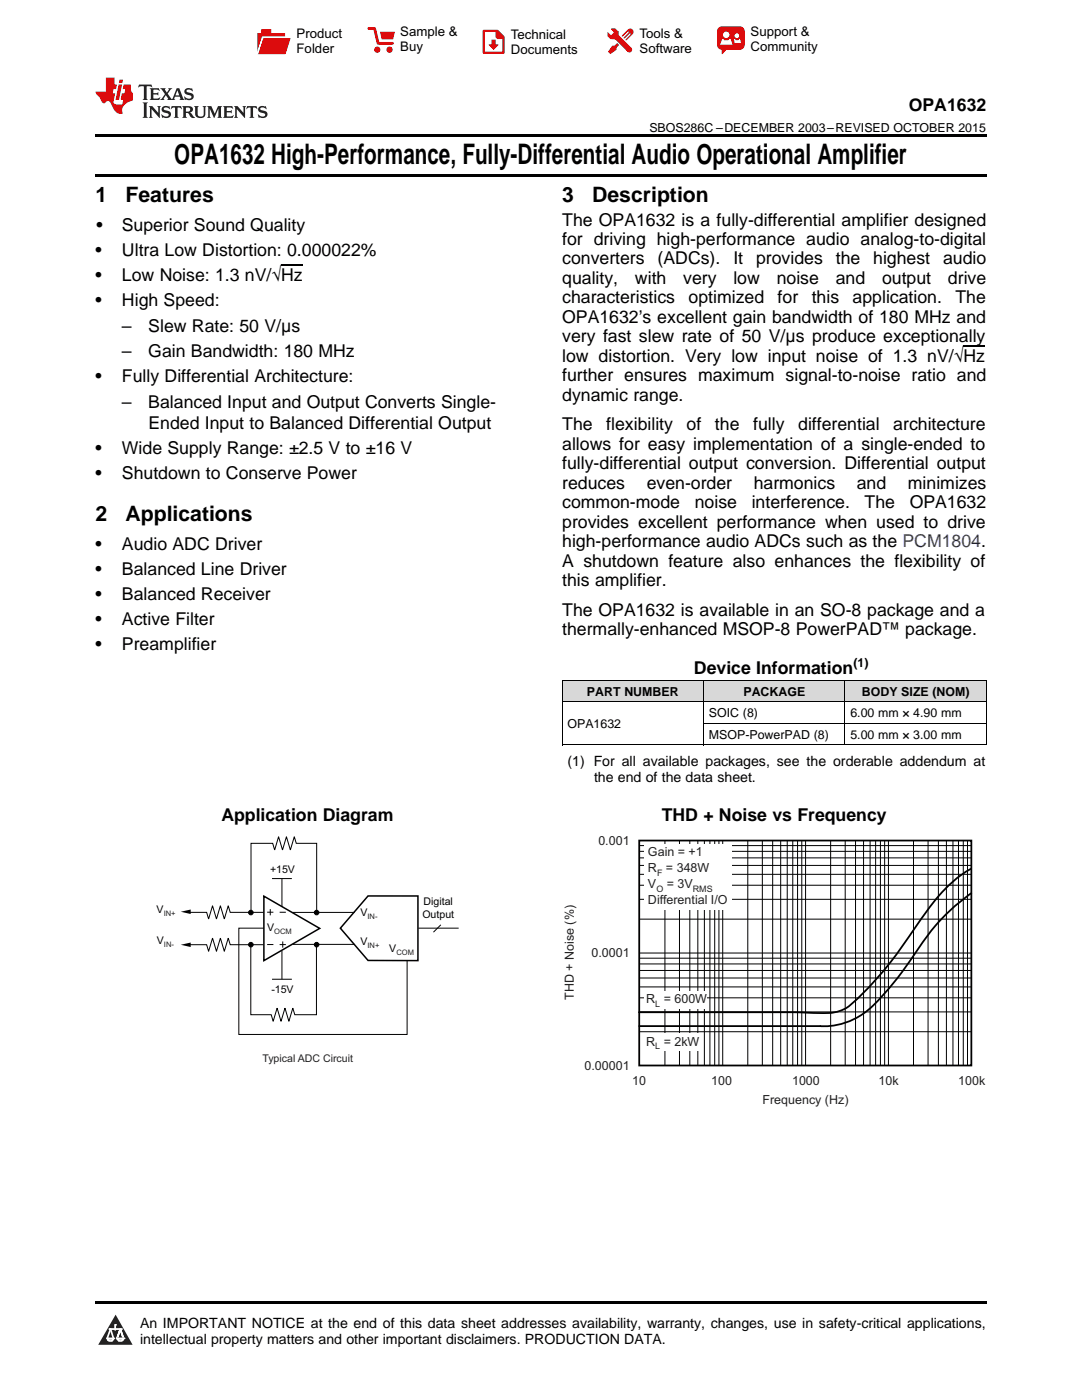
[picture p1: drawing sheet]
<svg xmlns="http://www.w3.org/2000/svg" width="216mm" height="279mm" viewBox="0 0 216 279" stroke-linecap="round" stroke-linejoin="round" font-family="sans-serif">
<defs><g id="words">
<text font-size="5.6" x="34.8" y="32.8">OPA1632 High-Performance, Fully-Differential Audio Operational Amplifier</text>
<g font-size="4.2">
<text x="19" y="40.4">1</text>
<text x="25" y="40.4">Features</text>
<text x="112.2" y="40.4">3</text>
<text x="118.2" y="40.4">Description</text>
<text x="19" y="104">2</text>
<text x="25" y="104">Applications</text>
</g>
<g font-size="3.5">
<text x="181.3" y="22.2">OPA1632</text>
<text x="19.2" y="46.1">•</text>
<text x="24.3" y="46.1">Superior Sound Quality</text>
<text x="112.2" y="45">The OPA1632 is a fully-differential amplifier designed</text>
<text x="19" y="51.1">•</text>
<text x="24.3" y="51.1">Ultra Low Distortion: 0.000022%</text>
<text x="112.2" y="48.9">for driving high-performance audio analog-to-digital</text>
<text x="112.2" y="52.8">converters</text>
<text x="131.2" y="52.8">(ADCs).</text>
<text x="146.3" y="52.8">It</text>
<text x="150.9" y="52.8">provides</text>
<text x="166.8" y="52.8">the</text>
<text x="174.2" y="52.8">highest</text>
<text x="188.2" y="52.8">audio</text>
<text x="19" y="56.1">•</text>
<text x="24.3" y="56.1">Low Noise: 1.3 nV/√Hz</text>
<text x="112.2" y="56.7">quality,</text>
<text x="126.7" y="56.7">with</text>
<text x="136.3" y="56.7">very</text>
<text x="146.3" y="56.7">low</text>
<text x="155" y="56.7">noise</text>
<text x="166.8" y="56.7">and</text>
<text x="176" y="56.7">output</text>
<text x="189.2" y="56.7">drive</text>
<text x="19" y="61.1">•</text>
<text x="24.3" y="61.1">High Speed:</text>
<text x="112.2" y="60.5">characteristics</text>
<text x="112.2" y="64.4">OPA1632’s excellent gain bandwidth of 180 MHz and</text>
<text x="137.4" y="60.5">optimized</text>
<text x="155.2" y="60.5">for</text>
<text x="162" y="60.5">this</text>
<text x="170.1" y="60.5">application.</text>
<text x="190.7" y="60.5">The</text>
<text x="24.3" y="66.2">–</text>
<text x="24.3" y="71.3">–</text>
<text x="29.6" y="66.2">Slew Rate: 50 V/μs</text>
<text x="29.6" y="71.3">Gain Bandwidth: 180 MHz</text>
<text x="112.2" y="68.3">very fast slew rate of 50 V/μs produce exceptionally</text>
<text x="19" y="76.3">•</text>
<text x="24.3" y="76.3">Fully Differential Architecture:</text>
<text x="112.2" y="72.2">low distortion. Very low input noise of 1.3 nV/√Hz</text>
<text x="112.2" y="76.1">further ensures maximum signal-to-noise ratio and</text>
<text x="24.3" y="81.4">–</text>
<text x="29.6" y="81.4">Balanced Input and Output Converts Single-</text>
<text x="112.2" y="79.9">dynamic range.</text>
<text x="29.6" y="85.6">Ended Input to Balanced Differential Output</text>
<text x="112.2" y="85.9">The</text>
<text x="112.2" y="89.8">allows for easy implementation of a single-ended to</text>
<text x="121" y="85.9">flexibility</text>
<text x="137" y="85.9">of</text>
<text x="142.7" y="85.9">the</text>
<text x="150.3" y="85.9">fully</text>
<text x="159.3" y="85.9">differential</text>
<text x="178.2" y="85.9">architecture</text>
<text x="19" y="90.6">•</text>
<text x="19" y="95.6">•</text>
<text x="24.3" y="90.6">Wide Supply Range: ±2.5 V to ±16 V</text>
<text x="24.3" y="95.6">Shutdown to Conserve Power</text>
<text x="112.2" y="93.7">fully-differential output conversion. Differential output</text>
<text x="112.2" y="97.5">reduces</text>
<text x="112.2" y="101.4">common-mode</text>
<text x="129" y="97.5">even-order</text>
<text x="138.6" y="101.4">noise</text>
<text x="150" y="101.4">interference.</text>
<text x="150.4" y="97.5">harmonics</text>
<text x="171" y="97.5">and</text>
<text x="172.5" y="101.4">The</text>
<text x="181.2" y="97.5">minimizes</text>
<text x="181.5" y="101.4">OPA1632</text>
<text x="112.2" y="105.3">provides excellent performance when used to drive</text>
<text x="19" y="109.7">•</text>
<text x="24.3" y="109.7">Audio ADC Driver</text>
<text x="112.2" y="109.2">high-performance audio ADCs such as the PCM1804.</text>
<text x="112.2" y="113.1">A shutdown feature also enhances the flexibility of</text>
<text x="19" y="114.8">•</text>
<text x="19" y="119.8">•</text>
<text x="24.3" y="114.8">Balanced Line Driver</text>
<text x="24.3" y="119.8">Balanced Receiver</text>
<text x="112.2" y="116.9">this amplifier.</text>
<text x="19" y="124.8">•</text>
<text x="24.3" y="124.8">Active Filter</text>
<text x="112.2" y="122.9">The OPA1632 is available in an SO-8 package and a</text>
<text x="19" y="129.8">•</text>
<text x="24.3" y="129.8">Preamplifier</text>
<text x="112.2" y="126.8">thermally-enhanced MSOP-8 PowerPAD™ package.</text>
<text x="138.5" y="134.5">Device Information</text>
<text x="44.2" y="163.9">Application Diagram</text>
<text x="132" y="163.9">THD + Noise vs Frequency</text>
</g>
<g font-size="2.8">
<text x="113.2" y="152.9">(1) For all available packages, see the orderable addendum at</text>
<text x="118.5" y="156.1">the end of the data sheet.</text>
<text x="27.9" y="265">An IMPORTANT NOTICE at the end of this data sheet addresses availability, warranty, changes, use in safety-critical applications,</text>
<text x="27.9" y="268.2">intellectual property matters and other important disclaimers. PRODUCTION DATA.</text>
</g>
<g font-size="2.6">
<text x="59.2" y="7.6">Product</text>
<text x="59.2" y="10.6">Folder</text>
<text x="79.9" y="7.3">Sample &amp;</text>
<text x="79.9" y="10.2">Buy</text>
<text x="101.9" y="7.8">Technical</text>
<text x="101.9" y="10.8">Documents</text>
<text x="127.6" y="7.6">Tools &amp;</text>
<text x="127.6" y="10.6">Software</text>
<text x="149.8" y="7.2">Support &amp;</text>
<text x="149.8" y="10.2">Community</text>
</g>
<g font-size="2.5">
<text x="129.6" y="26.3">SBOS286C –DECEMBER 2003–REVISED OCTOBER 2015</text>
<text x="170.3" y="133.1">(1)</text>
<text x="117.1" y="138.8">PART NUMBER</text>
<text x="141.5" y="143.1">SOIC (8)</text>
<text x="148.3" y="138.8">PACKAGE</text>
<text x="169.7" y="143.1">6.00 mm × 4.90 mm</text>
<text x="172" y="138.8">BODY SIZE (NOM)</text>
<text x="113.2" y="145.3">OPA1632</text>
<text x="141.5" y="147.4">MSOP-PowerPAD (8)</text>
<text x="169.7" y="147.4">5.00 mm × 3.00 mm</text>
</g>
<g font-size="2.5" fill="#231f20">
<text x="119.4" y="168.6">0.001</text>
<text x="129.3" y="170.9">Gain = +1</text>
<text x="129.3" y="174.1">R</text>
<text x="129.3" y="177.3">V</text>
<text x="132.9" y="174.1">= 348W</text>
<text x="133" y="177.3">= 3V</text>
<text x="129.3" y="180.5">Differential I/O</text>
<text x="118" y="191.1">0.0001</text>
<text x="114.5" y="199.6" transform="rotate(-90 114.5 199.6)">THD + Noise (%)</text>
<text x="128.9" y="200.2">R = 600W</text>
<text x="128.9" y="208.7">R = 2kW</text>
<text x="116.6" y="213.5">0.00001</text>
<text x="126.1" y="216.6">10</text>
<text x="141.9" y="216.6">100</text>
<text x="152.1" y="220.4">Frequency (Hz)</text>
<text x="158.1" y="216.6">1000</text>
<text x="175.3" y="216.6">10k</text>
<text x="191.2" y="216.6">100k</text>
</g>
<g font-size="2.1">
<text x="53.9" y="174.2">+15V</text>
<text x="31.3" y="182.2">V</text>
<text x="53.3" y="185.8">V</text>
<text x="71.9" y="182.8">V</text>
<text x="84.3" y="183.3">Output</text>
<text x="84.5" y="180.5">Digital</text>
<text x="31.3" y="188.5">V</text>
<text x="71.9" y="188.5">V</text>
<text x="77.7" y="190.1">V</text>
<text x="54.1" y="198.3">-15V</text>
</g>
<text font-size="2.1" fill="#231f20" x="52.4" y="212">Typical ADC Circuit</text>
<g font-size="1.8" fill="#231f20">
<text x="131" y="178">O</text>
<text x="131.1" y="174.8">F</text>
<text x="138.2" y="178">RMS</text>
<text x="130.7" y="200.9">L</text>
<text x="130.7" y="209.4">L</text>
</g>
<g font-size="1.5" fill="#231f20">
<text x="32.7" y="182.8">IN+</text>
<text x="73.3" y="183.4">IN-</text>
<text x="32.7" y="189.1">IN-</text>
<text x="54.7" y="186.4">OCM</text>
<text x="73.3" y="189.1">IN+</text>
<text x="79.1" y="190.7">COM</text>
</g>
</g></defs>
<g fill="#d8d8d8">
<path d="M112.2 135.8h28.2v4.3h-28.2z"/>
<path d="M140.4 135.8h28.2v4.3h-28.2z"/>
<path d="M168.6 135.8h28.2v4.3h-28.2z"/>
</g>
<path d="M23.1 262.4l3.4 6h-6.9z" fill="#231f20"/>
<path d="M21.4 267.1h1.2l-.3 .5h-.3a.55 .55 0 0 1-.6-.5z" fill-rule="evenodd" fill="#fff"/>
<path d="M21.4 267.1h1.2l-.3 .5h-.3a.55 .55 0 0 1-.6-.5z" fill="none" stroke="#231f20" stroke-width=".34"/>
<path d="M21.4 267.1l1.2 .1-.3 .4h-.5z" fill="none" stroke="#fff" stroke-width=".34"/>
<path d="M23 265.3h.1" fill="none" stroke="#fff" stroke-width=".34"/>
<path d="M23 264.4v.9z" fill="#fff"/>
<path d="M23 264.4v.9z" fill="none" stroke="#fff" stroke-width=".34"/>
<circle cx="23" cy="264.4" r=".17" fill="#fff"/>
<path d="M21.9 265.2h.1" fill="none" stroke="#fff" stroke-width=".34"/>
<path d="M21.9 265.2h2.3z" fill="#fff"/>
<path d="M21.9 265.2h2.3z" fill="none" stroke="#fff" stroke-width=".34"/>
<circle cx="24.2" cy="265.2" r=".17" fill="#fff"/>
<path d="M23.3 267.1h.1" fill="none" stroke="#fff" stroke-width=".34"/>
<path d="M24 265.2l-.7 1.9z" fill="#fff"/>
<path d="M24 265.2l-.7 1.9z" fill="none" stroke="#fff" stroke-width=".34"/>
<path d="M24 265.2l.7 1.9z" fill="#fff"/>
<path d="M24 265.2l.7 1.9z" fill="none" stroke="#fff" stroke-width=".34"/>
<path d="M24.6 267.1h.1" fill="none" stroke="#fff" stroke-width=".34"/>
<circle cx="21.4" cy="267.1" r=".17" fill="#fff"/>
<path d="M22.1 265.2l-.7 1.9z" fill="#fff"/>
<path d="M22.1 265.2l-.7 1.9z" fill="none" stroke="#fff" stroke-width=".34"/>
<path d="M22.1 265.2l.5 1.9z" fill="#fff"/>
<path d="M22.1 265.2l.5 1.9z" fill="none" stroke="#fff" stroke-width=".34"/>
<circle cx="22.6" cy="267.1" r=".17" fill="#fff"/>
<path d="M23.4 267.1h1.3a.65 .65 0 0 1-.7 .5 .65 .65 0 0 1-.6-.5z" fill-rule="evenodd" fill="#fff"/>
<path d="M23.4 267.1h1.3a.65 .65 0 0 1-.7 .5 .65 .65 0 0 1-.6-.5z" fill="none" stroke="#231f20" stroke-width=".34"/>
<path d="M23.4 267.1h1.3l-.4 .5h-.6z" fill="none" stroke="#fff" stroke-width=".34"/>
<path d="M23.3 267.1h.1" fill="none" stroke="#fff" stroke-width=".34"/>
<circle cx="24.7" cy="267.1" r=".17" fill="#fff"/>
<path d="M19 259.7h177.8v.5h-177.8z" fill="#000"/>
<path d="M127.5 167.8h66.3v44.8h-66.3z" fill="none" stroke="#000" stroke-width=".36"/>
<g fill="none" stroke="#000" stroke-width=".2">
<path d="M127.5 168.8h66.4M127.5 169.9h66.4M127.5 171.2h66.4M127.5 172.7h66.4M127.5 174.5h66.4M127.5 176.7h66.4M127.5 179.5h66.4M132.7 167.8v44.8M135.6 167.8v44.8M137.6 167.8v44.8M139.2 167.8v44.8M140.5 167.8v44.8"/>
<path d="M141.7 167.8v44.8M142.6 167.8v44.8M143.5 167.8v44.8M144.2 167.8v44.8M149.2 167.8v44.8M152.1 167.8v44.8M154.2 167.8v44.8M155.8 167.8v44.8M157.1 167.8v44.8M158.2 167.8v44.8M159.1 167.8v44.8M160 167.8v44.8"/>
<path d="M160.7 167.8v44.9M165.7 167.8v44.8M168.6 167.8v44.8M170.7 167.8v44.8M172.3 167.8v44.8M173.6 167.8v44.8M174.7 167.8v44.8M175.7 167.8v44.8M176.5 167.8v44.8M177.3 167.8v44.8M182.3 167.8v44.8M185.2 167.8v44.8"/>
<path d="M187.2 167.8v44.8M188.8 167.8v44.8M190.2 167.8v44.8M191.3 167.8v44.8M192.2 167.8v44.8M193.1 167.8v44.8M127.5 183.4h66.4M127.5 190.2h66.4M127.5 191.2h66.4M127.5 192.4h66.4M127.5 193.7h66.4M127.5 195.2h66.4"/>
<path d="M127.5 197h66.4M127.5 199.1h66.4M127.5 201.9h66.4M127.5 205.9h66.4"/>
</g>
<g fill="#fff">
<path d="M128.5 168.4h17.5v13.1h-17.5z" fill-rule="evenodd"/>
<path d="M128.6 197.7h12.5v3.5h-12.5z" fill-rule="evenodd"/>
<path d="M128.6 206.3h11.3v3.5h-11.3z" fill-rule="evenodd"/>
</g>
<path d="M193.8 173.4a25.4 25.4 0 0 0-8.7 8.1l-1.4 2.1a82.9 82.9 0 0 1-13.4 16.4 7.5 7.5 0 0 1-5.9 2.2 913.3 913.3 0 0 0-34.5-.2h-2.4M193.8 178.3a40.7 40.7 0 0 0-11.4 12.3 55.1 55.1 0 0 1-9.6 11.3 13.5 13.5 0 0 1-9.1 2.9h-36.2" fill="none" stroke="#000" stroke-width=".36"/>
<g fill="none" stroke="#000" stroke-width=".2">
<path d="M112.2 135.7h84.6M112.2 135.8v12.9M140.4 135.8v12.9M168.6 135.8v12.9M196.8 135.8v12.9M112.2 148.6h84.6M112.2 140h84.6M140.4 144.3h56.4M54.3 175.3h3.9M56.3 175.3v5.7M37.7 182.1h3.5l.4 1.3 .8-2.6 .8 2.6 .8-2.6 .8 2.6 .7-2.6 .4 1.3h6.7M37.7 188.5h3.5l.4 1.4 .8-2.7 .8 2.7 .8-2.7 .8 2.7 .7-2.7 .4 1.3h6.7"/>
<path d="M50 188.5v14h4.1l.4 1.3 .8-2.6 .8 2.6 .8-2.6 .7 2.6 .8-2.6 .4 1.3h4.3v-14M50.1 182.2v-13.9h4.3l.4 1.3 .8-2.6 .8 2.6 .8-2.6 .7 2.6 .8-2.6 .4 1.3h4.1v13.9M52.7 185.2h-5v21.2h33.5v-14.6M53.3 182.1h1.2M53.3 188.5h1.2M53.9 181.4v1.3M54.3 195.4h3.9M55.8 182.1h1.2M55.8 188.5h1.2M56.3 189.8v5.6M56.4 187.9v1.2M58.4 182.1h12.4"/>
<path d="M58.4 188.5h12.4M83.5 185.2h8M88 184.6l-1.5 1.4"/>
<circle cx="50.1" cy="182.1" r=".45"/>
<circle cx="50.1" cy="188.5" r=".45"/>
<circle cx="63.2" cy="182.1" r=".45"/>
<circle cx="63.2" cy="188.5" r=".45"/>
</g>
<g fill="#000">
<path d="M36.1 182l2-.5v.9zM36.1 188.5l2-.4v.9z"/>
<circle cx="50.1" cy="182.1" r=".45"/>
<circle cx="50.1" cy="188.5" r=".45"/>
<circle cx="63.2" cy="182.1" r=".45"/>
<circle cx="63.2" cy="188.5" r=".45"/>
</g>
<path d="M52.7 178.8l11.1 6.5-11.1 6.4zM73.4 178.8h10v12.9h-10l-5.5-6.5z" fill="none" stroke="#000" stroke-width=".3"/>
<path d="M19 34.8h177.8v.5h-177.8zM19 26.8h177.8v.6h-177.8z" fill="#000"/>
<path d="M27.7 16.9l-.1 .6 .6-.3h.5v.2v2.2l-.2 .4h1l-.2-.4v-2.2v-.2h.5l.6 .3-.2-.6zM29.9 17.6l.2 .4v1.6l-.2 .4h1.9l.1-.6a1.09 1.09 0 0 1-1.3 .1v-.6h.6l.4 .2v-.7l-.2 .2h-.8v-.6l.2-.1a1.01 1.01 0 0 1 1 .3l-.1-.6zM32 17.6l.9 1.2-1 1.2h.9l-.2-.3 .5-.7 .5 .7-.3 .3h1.7l-.2-.3 .1-.4h1l.1 .4-.2 .3h1l-.3-.4-.7-2h-.5l-1 2.2-.8-1.1 .9-1.1h-.9l.2 .2-.4 .7-.4-.7 .2-.2zM35.4 18l.4 1h-.8zM37 17.7a.66 .66 0 0 0-.2 .8 .66 .66 0 0 0 .6 .4l.7 .2 .1 .2a.8 .8 0 0 1-.7 .4 .8 .8 0 0 1-.7-.5l.1 .8 .2-.2a.94 .94 0 0 0 1.1 .1 .94 .94 0 0 0 .4-.9 1.48 1.48 0 0 0-1.3-.6v-.4a1.1 1.1 0 0 1 1.2 .2l-.2-.6-.2 .1-.5-.1zM28.5 20.4l.2 .4v2.3l-.2 .4h1l-.2-.4v-2.3l.2-.4zM29.7 21.2l.2 .4v1.5l-.2 .4h.8l-.3-.4 .1-1.3 1.6 1.8v-2l.2-.4h-.7l.2 .2v1.1l-1.2-1.3zM32.5 21.3a.66 .66 0 0 0-.2 .8 .66 .66 0 0 0 .6 .4l.6 .2 .2 .2a.8 .8 0 0 1-.8 .4 .8 .8 0 0 1-.7-.5l.2 .7 .2-.1a.94 .94 0 0 0 1 .1 .94 .94 0 0 0 .5-1 1.47 1.47 0 0 0-1.3-.6l-.1-.3a1.1 1.1 0 0 1 1.3 .2l-.2-.6-.2 .1-.5-.2zM34.3 21.2l-.2 .6a.64 .64 0 0 1 .8-.3v1.6l-.2 .4h1l-.3-.4 .1-1.6a.66 .66 0 0 1 .8 .3l-.2-.6zM36.3 21.2l.3 .4v1.5l-.3 .4h1l-.2-.2v-.7h.5l.1 .1a.8 .8 0 0 0 1.2 .7l-1-1a.62 .62 0 0 0 .6-.5 .62 .62 0 0 0-.6-.7zM37.1 21.5h.1a.48 .48 0 0 1 .6 0 .48 .48 0 0 1 .1 .6l-.2 .1-.6 .1zM38.7 21.2l.2 .2a2.29 2.29 0 0 0 .4 2 1.05 1.05 0 0 0 1.7-.7v-1.3l.2-.2h-.8l.2 .4v1.1a.61 .61 0 0 1-.6 .6 .61 .61 0 0 1-.6-.6v-1.1l.3-.4zM41.3 21.2l.3 .4v1.5l-.3 .4h.8l-.2-.4v-1.4l.8 1.9 .9-1.9v1.4l-.2 .4h.9l-.2-.4v-1.5l.2-.4h-.8l-.7 1.5-.6-1.5zM44.5 21.2l.2 .4v1.5l-.2 .4h1.9l.2-.6a1.1 1.1 0 0 1-1.4 .2v-.7h.6l.4 .2v-.6l-.2 .1-.8 .1v-.6l.2-.1a1.02 1.02 0 0 1 1.1 .2l-.2-.5zM46.7 21.2l.2 .4v1.5l-.2 .4h.8l-.3-.4 .1-1.3 1.6 1.8v-2l.2-.4h-.7l.2 .2v1.1l-1.2-1.3zM49.3 21.2l-.1 .6a.64 .64 0 0 1 .8-.3v1.6l-.3 .4h1l-.2-.4v-1.6a.66 .66 0 0 1 .8 .3l-.1-.6zM51.7 21.3a.66 .66 0 0 0-.2 .7 .66 .66 0 0 0 .7 .5l.6 .2 .1 .2a.8 .8 0 0 1-.7 .4 .8 .8 0 0 1-.7-.5l.1 .7 .2-.1a.94 .94 0 0 0 1.1 .1 .94 .94 0 0 0 .4-1 1.48 1.48 0 0 0-1.2-.6l-.1-.3a1.1 1.1 0 0 1 1.2 .2l-.2-.6-.1 .1-.6-.2z" fill="#231f20"/>
<path d="M21.1 15.5v2.8h-2v.4l.9 .9a.96 .96 0 0 0 1 1 .59 .59 0 0 1 .5-.4 .59 .59 0 0 1 .5 .3l.4 .8a1.61 1.61 0 0 0 2.1 1.3 1.63 1.63 0 0 1 1.1-2.2l.9-.3v-1.5a1.6 1.6 0 0 1-.4-1.7h-1.4l-.2 .9h.5l-.2 .8h-.5l-.2 1v.3h.5l-.2 .9h-.7a.74 .74 0 0 1-1-.6l.3-1.6h-.5l.2-.8h.5l.1-.9h-.4v-1.4zM23.7 16.9l-.7 3h.8l.6-3zM23.8 15.9l-.1 .7h.7l.2-.7z" fill="#ee1d23"/>
<g fill="#d60000">
<path d="M52.1 5.8h2v.8h2.8v4.2h-5.5v-4.2h.7z" fill-rule="evenodd"/>
<path d="M52.4 7.5h5.6l-1 3.3h-5.6z" fill-rule="evenodd"/>
</g>
<path d="M52.4 7.4h5.7l-.1 .1h-5.5l-1.1 3.3z" fill-rule="evenodd" fill="#fff"/>
<path d="M52.4 7.4h5.7l-.1 .1h-5.5l-1.1 3.3z" fill="none" stroke="#fff" stroke-width=".2"/>
<path d="M73.6 5.7h1.1l.7 2.9h2.9" fill="none" stroke="#d60000" stroke-width=".55"/>
<g fill="#d60000">
<path d="M75.8 6.3h3l-.4 1.6h-2.2z" fill-rule="evenodd"/>
<circle cx="75.3" cy="9.9" r=".62"/>
<circle cx="77.7" cy="9.9" r=".62"/>
</g>
<path d="M96.5 6.2h2.7l1.3 1.2v3.1h-4z" fill="none" stroke="#d60000" stroke-width=".44"/>
<g fill="#d60000">
<path d="M98.1 7.9h.8v1h.5l-.9 1.1-1-1v-.1h.6z" fill-rule="evenodd"/>
<path d="M98.9 6.2h.3l1.3 1.2v.4h-1.3l-.3-.4z" fill-rule="evenodd"/>
<path d="M121.9 5.7h.8l.7 .6 .1 .7 2.5 2.5-.8 .8-2.3-2.3-1.1-.2-.6-.6v-.8l.7 .6 .5-.4v-.2l-.5-.5z" fill-rule="evenodd"/>
<path d="M122.2 9.1h.4l.5-.5 .4 .4-.5 .5v.4l-1.2 .9-.5-.5z" fill-rule="evenodd"/>
<path d="M125.3 5.9a.67 .67 0 0 1 .9 0 .67 .67 0 0 1 0 .9z" fill-rule="evenodd"/>
<path d="M125.3 5.9l.9 .9-1.2 1.2h-.2v-.2l1-.9v-.2h-.2l-.9 1h-.2v-.2l.9-1 .1-.2h-.3l-.9 1h-.2v-.2z" fill-rule="evenodd"/>
<circle cx="125.6" cy="9.9" r=".54"/>
</g>
<path d="M123.3 6.3v.7" fill="none" stroke="#d60000" stroke-width=".2"/>
<g fill="#d60000">
<path d="M143.4 5.5l.6-.2h3.6a.95 .95 0 0 1 1 .9v2.8a.95 .95 0 0 1-1 .9h-3.6a.95 .95 0 0 1-.9-.9v-2.8z" fill-rule="evenodd"/>
<path d="M144 9.9h.9l-.7 .9h-.2z" fill-rule="evenodd"/>
</g>
<g fill="#fff">
<path d="M146.6 8.6h1.3z"/>
<path d="M144.1 7.8h.3l.1 .2h.8l.2-.2h.3l.4 1.1h-2.5z" fill-rule="evenodd"/>
<path d="M146.4 7.8h.3l.1 .2h.5l.2-.2h.2l.2 .8h-1.3z" fill-rule="evenodd"/>
<circle cx="144.9" cy="6.9" r=".65"/>
<circle cx="147" cy="7.1" r=".48"/>
</g>
<path d="M56.1 53h4.3M192.3 69.1h4.3" fill="none" stroke="#000" stroke-width=".25"/>
<use href="#words"/>
</svg>
